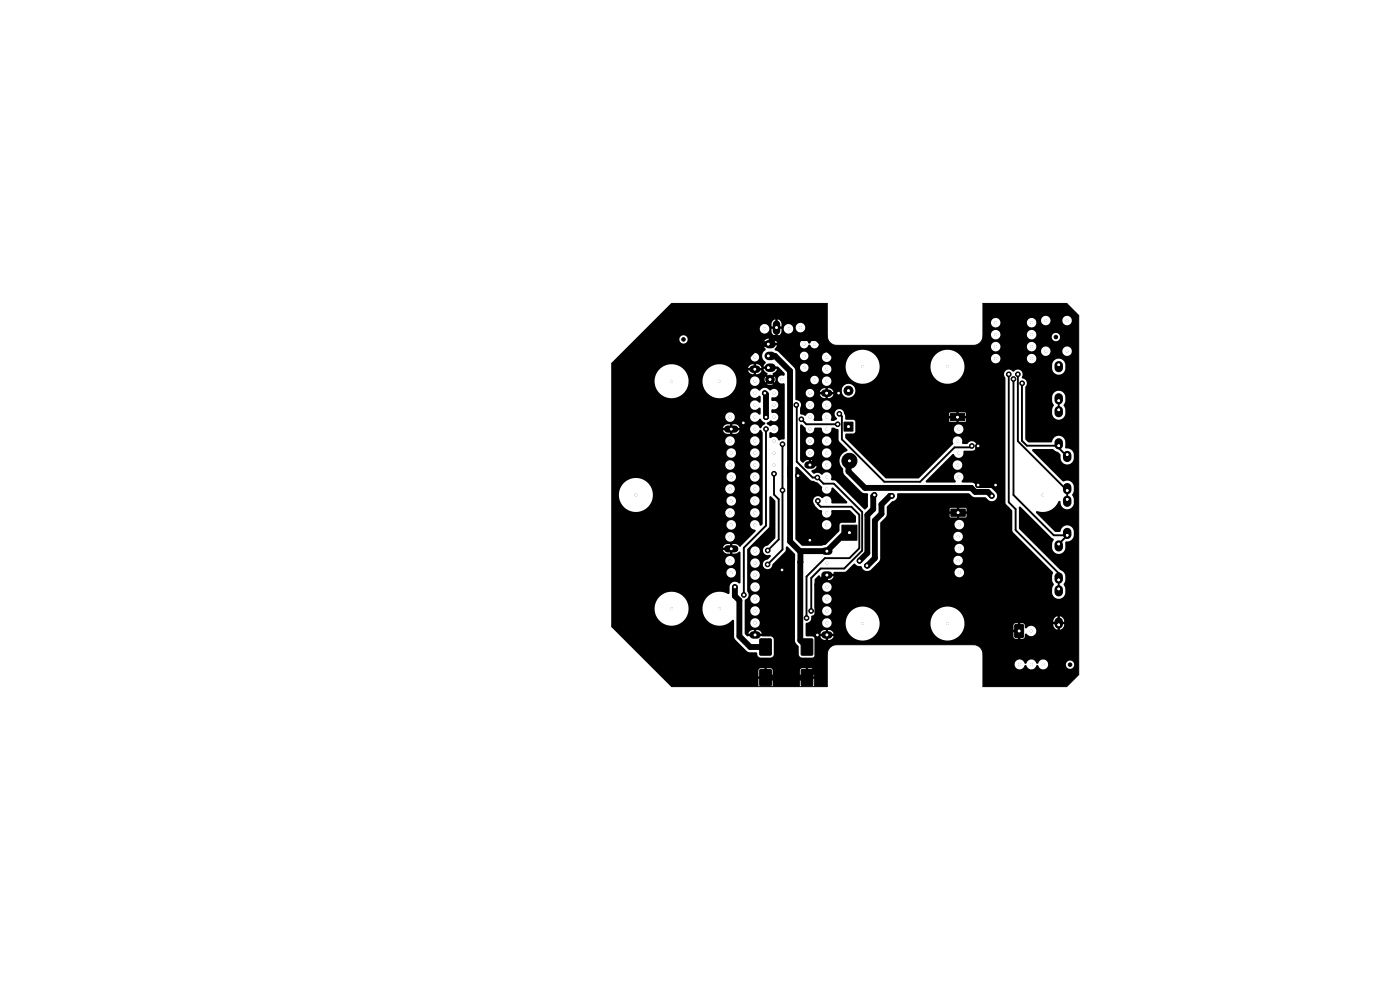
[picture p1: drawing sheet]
<svg xmlns="http://www.w3.org/2000/svg" width="297mm" height="210mm" viewBox="0 0 297 210" stroke-linecap="round" stroke-linejoin="round" font-family="sans-serif">
<path d="M142.5 64.4h33v6.9a2 2 0 0 0 2 2h29a2 2 0 0 0 2-2v-6.9h17.8l2.5 2.5v76.2l-2.5 2.6h-17.8v-6.9a2 2 0 0 0-2-2h-29a2 2 0 0 0-2 2v6.9h-33l-12.7-12.7v-55.9z" fill="none" stroke="#000" stroke-width=".21"/>
<g fill="#000" stroke="#000" stroke-width=".21">
<path d="M179.1 89.6h1.9v1.9h-1.9zM201.6 87.7h3v1.6h-3zM178.6 111.4h3.2v3.2h-3.2zM201.7 108h3.1v1.5h-3.1zM161.2 135.6h2.4v3.3h-2.4zM170 135.6h2.4v3.3h-2.4zM215.3 132.5h1.6l.2 .1 .1 2.4-.2 .2-1.5 .1-.2-.2zM161.2 142.1h2.4v3.3h-2.4zM170 142.1h2.4v3.3h-2.4z"/>
<circle cx="145" cy="72" r=".38"/>
<circle cx="160.1" cy="78.3" r=".18"/>
<circle cx="160.1" cy="75.8" r=".18"/>
<circle cx="162.2" cy="69.7" r=".17"/>
<circle cx="163" cy="73" r=".17"/>
<circle cx="163" cy="75.5" r=".17"/>
<circle cx="163" cy="78" r=".17"/>
<circle cx="164.7" cy="69.5" r=".17"/>
<circle cx="167.3" cy="69.7" r=".17"/>
<circle cx="169.8" cy="69.5" r=".17"/>
<circle cx="170.6" cy="75.5" r=".17"/>
<circle cx="170.6" cy="73" r=".17"/>
<circle cx="170.6" cy="78" r=".17"/>
<circle cx="172.8" cy="73" r=".17"/>
<circle cx="175.4" cy="75.8" r=".18"/>
<circle cx="175.4" cy="78.3" r=".18"/>
<circle cx="183" cy="77.8" r=".17"/>
<circle cx="201" cy="77.8" r=".17"/>
<circle cx="211.2" cy="73.5" r=".17"/>
<circle cx="211.2" cy="71" r=".17"/>
<circle cx="211.2" cy="68.4" r=".17"/>
<circle cx="211.2" cy="76.1" r=".17"/>
<circle cx="214" cy="79.4" r=".5"/>
<circle cx="215.9" cy="79.4" r=".5"/>
<circle cx="218.9" cy="76.1" r=".17"/>
<circle cx="218.9" cy="71" r=".17"/>
<circle cx="218.9" cy="73.5" r=".17"/>
<circle cx="218.9" cy="68.4" r=".17"/>
<circle cx="221.9" cy="68" r=".17"/>
<circle cx="221.9" cy="74.5" r=".17"/>
<circle cx="224" cy="71.5" r=".37"/>
<circle cx="224.6" cy="77.4" r=".17"/>
<circle cx="226.4" cy="68" r=".17"/>
<circle cx="226.4" cy="74.5" r=".17"/>
<circle cx="142.5" cy="80.9" r=".17"/>
<circle cx="152.6" cy="80.9" r=".17"/>
<circle cx="154.9" cy="93.6" r=".18"/>
<circle cx="154.9" cy="98.6" r=".18"/>
<circle cx="154.9" cy="88.5" r=".18"/>
<circle cx="155.1" cy="96.1" r=".18"/>
<circle cx="155.1" cy="91" r=".18"/>
<circle cx="157.7" cy="89.7" r=".5"/>
<circle cx="160.1" cy="96.1" r=".18"/>
<circle cx="160.1" cy="98.6" r=".18"/>
<circle cx="160.1" cy="91" r=".18"/>
<circle cx="160.1" cy="88.5" r=".18"/>
<circle cx="160.1" cy="83.4" r=".18"/>
<circle cx="160.1" cy="85.9" r=".18"/>
<circle cx="160.1" cy="80.9" r=".18"/>
<circle cx="160.1" cy="93.6" r=".18"/>
<circle cx="162.3" cy="83.4" r=".5"/>
<circle cx="162.5" cy="88.5" r=".5"/>
<circle cx="162.5" cy="91" r=".5"/>
<circle cx="163.4" cy="80.5" r=".9"/>
<circle cx="163.4" cy="80.5" r=".17"/>
<circle cx="164.2" cy="93.6" r=".18"/>
<circle cx="164.2" cy="85.9" r=".18"/>
<circle cx="164.2" cy="83.4" r=".18"/>
<circle cx="164.2" cy="96.1" r=".18"/>
<circle cx="164.2" cy="91" r=".18"/>
<circle cx="164.2" cy="88.5" r=".18"/>
<circle cx="164.2" cy="98.6" r=".18"/>
<circle cx="165.9" cy="80.5" r=".18"/>
<circle cx="166" cy="94.2" r=".5"/>
<circle cx="168.9" cy="85.9" r=".5"/>
<circle cx="170" cy="88.9" r=".5"/>
<circle cx="171.8" cy="91" r=".18"/>
<circle cx="171.8" cy="85.9" r=".18"/>
<circle cx="171.8" cy="93.6" r=".18"/>
<circle cx="171.8" cy="88.5" r=".18"/>
<circle cx="171.8" cy="83.4" r=".18"/>
<circle cx="171.8" cy="96.1" r=".18"/>
<circle cx="171.8" cy="98.6" r=".18"/>
<circle cx="172.8" cy="80.6" r=".17"/>
<circle cx="175.4" cy="85.9" r=".18"/>
<circle cx="175.4" cy="93.6" r=".18"/>
<circle cx="175.4" cy="88.5" r=".18"/>
<circle cx="175.4" cy="98.6" r=".18"/>
<circle cx="175.4" cy="83.4" r=".18"/>
<circle cx="175.4" cy="80.9" r=".18"/>
<circle cx="175.4" cy="91" r=".18"/>
<circle cx="175.4" cy="96.1" r=".18"/>
<circle cx="177.7" cy="90" r=".5"/>
<circle cx="177.9" cy="83.4" r=".5"/>
<circle cx="178.1" cy="87.8" r=".5"/>
<circle cx="180" cy="82.9" r=".95"/>
<circle cx="180" cy="82.9" r=".17"/>
<circle cx="180" cy="90.5" r=".17"/>
<circle cx="180.2" cy="97.8" r="1.6"/>
<circle cx="180.2" cy="97.8" r=".17"/>
<circle cx="203.1" cy="93.6" r=".17"/>
<circle cx="203.1" cy="98.7" r=".17"/>
<circle cx="203.1" cy="88.5" r=".17"/>
<circle cx="203.4" cy="91" r=".17"/>
<circle cx="203.4" cy="96.1" r=".17"/>
<circle cx="206.2" cy="94.6" r=".5"/>
<circle cx="207.5" cy="94.6" r=".5"/>
<circle cx="215" cy="80.4" r=".5"/>
<circle cx="216.8" cy="81.3" r=".5"/>
<circle cx="224.6" cy="94.5" r=".17"/>
<circle cx="224.6" cy="86.9" r=".17"/>
<circle cx="224.6" cy="85" r=".17"/>
<circle cx="226.4" cy="96.4" r=".17"/>
<circle cx="134.9" cy="105" r=".17"/>
<circle cx="154.9" cy="119" r=".18"/>
<circle cx="154.9" cy="113.9" r=".18"/>
<circle cx="154.9" cy="108.8" r=".18"/>
<circle cx="154.9" cy="103.7" r=".18"/>
<circle cx="155.1" cy="116.4" r=".18"/>
<circle cx="155.1" cy="106.3" r=".18"/>
<circle cx="155.1" cy="101.2" r=".18"/>
<circle cx="155.1" cy="111.3" r=".18"/>
<circle cx="160.1" cy="108.8" r=".18"/>
<circle cx="160.1" cy="101.2" r=".18"/>
<circle cx="160.1" cy="103.7" r=".18"/>
<circle cx="160.1" cy="111.3" r=".18"/>
<circle cx="160.1" cy="106.3" r=".18"/>
<circle cx="160.2" cy="119.5" r=".17"/>
<circle cx="160.2" cy="116.9" r=".17"/>
<circle cx="162.8" cy="119.7" r=".5"/>
<circle cx="162.9" cy="116.8" r=".5"/>
<circle cx="164.2" cy="100.5" r=".5"/>
<circle cx="166" cy="104" r=".5"/>
<circle cx="169.3" cy="100.9" r=".5"/>
<circle cx="171.8" cy="114.6" r=".5"/>
<circle cx="173.4" cy="101.3" r=".5"/>
<circle cx="173.5" cy="106.3" r=".5"/>
<circle cx="175.4" cy="103.7" r=".18"/>
<circle cx="175.4" cy="106.3" r=".18"/>
<circle cx="175.4" cy="108.8" r=".18"/>
<circle cx="175.4" cy="101.2" r=".18"/>
<circle cx="175.4" cy="111.3" r=".18"/>
<circle cx="175.4" cy="119.5" r=".17"/>
<circle cx="175.4" cy="116.9" r=".17"/>
<circle cx="180.2" cy="113" r=".17"/>
<circle cx="182.3" cy="119" r=".5"/>
<circle cx="183.9" cy="120" r=".5"/>
<circle cx="185.5" cy="105" r=".5"/>
<circle cx="189.2" cy="105.2" r=".5"/>
<circle cx="203.3" cy="118.9" r=".17"/>
<circle cx="203.3" cy="108.8" r=".17"/>
<circle cx="203.3" cy="113.8" r=".17"/>
<circle cx="203.4" cy="101.2" r=".17"/>
<circle cx="203.5" cy="111.3" r=".17"/>
<circle cx="203.5" cy="116.4" r=".17"/>
<circle cx="207.5" cy="102.9" r=".5"/>
<circle cx="210.4" cy="105.2" r=".5"/>
<circle cx="211.2" cy="102.9" r=".5"/>
<circle cx="221.2" cy="105" r=".17"/>
<circle cx="224.6" cy="115.4" r=".17"/>
<circle cx="226.4" cy="113.5" r=".17"/>
<circle cx="226.4" cy="105.9" r=".17"/>
<circle cx="226.4" cy="104.1" r=".17"/>
<circle cx="142.5" cy="129.1" r=".17"/>
<circle cx="152.6" cy="129.1" r=".17"/>
<circle cx="155.1" cy="121.5" r=".18"/>
<circle cx="155.9" cy="124.5" r=".5"/>
<circle cx="157.8" cy="126.2" r=".5"/>
<circle cx="160.2" cy="132.2" r=".17"/>
<circle cx="160.2" cy="134.7" r=".17"/>
<circle cx="160.2" cy="127.1" r=".17"/>
<circle cx="160.2" cy="129.6" r=".17"/>
<circle cx="160.2" cy="122" r=".17"/>
<circle cx="160.2" cy="124.5" r=".17"/>
<circle cx="165.9" cy="120.9" r=".4"/>
<circle cx="171.1" cy="131.1" r=".5"/>
<circle cx="172.1" cy="129.6" r=".5"/>
<circle cx="173.4" cy="134.7" r=".5"/>
<circle cx="175.4" cy="127.1" r=".17"/>
<circle cx="175.4" cy="132.2" r=".17"/>
<circle cx="175.4" cy="134.7" r=".17"/>
<circle cx="175.4" cy="129.6" r=".17"/>
<circle cx="175.4" cy="122" r=".17"/>
<circle cx="175.4" cy="124.5" r=".17"/>
<circle cx="183" cy="132.3" r=".17"/>
<circle cx="201" cy="132.3" r=".17"/>
<circle cx="203.5" cy="121.5" r=".17"/>
<circle cx="216.2" cy="133.9" r=".17"/>
<circle cx="218.7" cy="133.9" r=".17"/>
<circle cx="224.6" cy="123" r=".17"/>
<circle cx="224.6" cy="124.9" r=".18"/>
<circle cx="224.6" cy="132.5" r=".18"/>
<circle cx="216.3" cy="140.9" r=".17"/>
<circle cx="218.8" cy="140.9" r=".17"/>
<circle cx="221.3" cy="140.9" r=".17"/>
<circle cx="227" cy="141" r=".37"/>
</g>
<path d="M159.7 78.3h.8M164.7 68.8v1.4M171.4 98.6h.8M175 83.4h.8M175 116.9h.8M159.8 134.7h.8M175 122h.8M175 134.7h.8" fill="none" stroke="#000" stroke-width="1.6"/>
<g fill="none" stroke="#000" stroke-width="1.8">
<path d="M163.1 73h.6M163.1 75.5h.6M163.1 78h.6M224.6 77.5v.6M224.6 84.3v.6M224.6 87v.6M224.6 93.9v.6M226.4 96.5v.6M224.6 115.5v.6M226.4 103.4v.6M226.4 106v.6M226.4 112.9v.6"/>
<path d="M224.6 122.3v.6M224.6 125v.6M224.6 131.9v.6"/>
</g>
<path d="M154.4 91h1.5M154.4 116.4h1.5" fill="none" stroke="#000" stroke-width="1.5"/>
<g fill="none" stroke="#000" stroke-width="1.3">
<path d="M163 73l1.3-1.3h9l4.6 4.6v7.1M163 75.5h1.4l3.2 3.2v36.2l2.1 2M163.6 73h-2.5l-3.4 3.4v13.3M162.3 83.4l.2 .3v4.8M173.3 97.5l-1.1 1.1h-.4M180.2 97.8l-.2 .2v2l3.5 3.5h22.6M207.5 94.6v8.3h3.7M169.3 100.9l2.5 2.5v11.2M169.8 117v18.8l1.4 1.5M180 113.2l.2-.2h-.9l-3.9 3.9h-5.6M185.5 105l-.2 .3v2.7l-1.3 1.3v8l-1.7 1.7M189.2 105.2h-.4l-1.8 1.8v2l-1.4 1.4v8l-1.7 1.6"/>
<path d="M206.1 103.5l.8 .9h2.7l.8 .8M206.1 103.5h.1M155.9 124.5v1.9l1 1v7.6l2.3 2.3h3.2M175.4 122l-2 2v17.6l-2.2 2.2h-8.8"/>
</g>
<g fill="none" stroke="#000" stroke-width=".4">
<path d="M214 79.4v27.1l1.5 1.5v4.5l9.1 9.1v.5M215.9 79.4v14.2l10.5 10.5v1.8M162.5 91v20.5l-4.7 4.7v10M166.1 94.1l-.1 22.5-3.2 3.1M168.9 85.9l.1 12 3.4 3.4h1l1.3 1.3h2.2l6 6v8.2l-3.8 3.8h-5l-2 2v7M170 88.9l1.1 1.1h6.6M178.1 87.8l.5 .5v4.9l9 9h7.6l7.3-7.3h3.4l.3-.3M215 80.4v24.6l8.6 8.6h2.8l-1.8 1.8M216.8 81.3v12.2l1.1 1.1h6.7M224.6 85v1.9M224.6 95l1.4 1.4h.4M164.2 100.5v4.4l1 1v8.5l-2.3 2.4"/>
<path d="M173.5 106.3v.6l.6 .6h6.5l1.7 1.7v7.1l-2.1 2.1h-5.2l-3.9 3.9v8.8M224.6 123v1.9"/>
</g>
<path d="M142.4 64.4h33l.1 5h-4.7v-.2a1.01 1.01 0 0 0-1.6-.5h-3.4l-.2-.6-.6-.4v1.4h-.5v-1.4l-.6 .4-.2 .6v.5h.6l-.1 .5h-1v-.2a1.01 1.01 0 0 0-1.7-.5 1.01 1.01 0 0 0 .3 1.7 1.01 1.01 0 0 0 1.4-1l1.1 .1h-.6a1.17 1.17 0 0 0 .8 1.4v-1.3h.5v1.3a1.18 1.18 0 0 0 .8-1.4h-.6v-.6h.6v-.5h3.4l-.3 .3-.1 .7h-.5l-.1-.2a1.01 1.01 0 0 0-1.6-.5 1.01 1.01 0 0 0 .3 1.7 1.01 1.01 0 0 0 1.4-1h.5v.1a1.01 1.01 0 0 0 1.2 .7 1.01 1.01 0 0 0 .8-1.1h4.7v2.3l.3 .7 .6 .5h-2.7v-.2a.97 .97 0 0 0-1-.6 .97 .97 0 0 0-.9 .8h-.2a.98 .98 0 0 0-.9-.8 .98 .98 0 0 0-1 .6h-4.9a1.15 1.15 0 0 0-1.2-.9v.9h6.1v.2a.96 .96 0 0 0 .9 1 .96 .96 0 0 0 1-.8h.2a.96 .96 0 0 0 1 .8 .96 .96 0 0 0 .9-1h2.7l1 .4 29.5-.1 1-.5 .6-1v-7.1l.3-.2h17.4l2.6 2.5v1h-1.4a1.01 1.01 0 0 0-1-.9 1.01 1.01 0 0 0-1 .9h-2.5l-.1-.2a1 1 0 0 0-1.3-.7 1 1 0 0 0-.6 1.4h-1l-.1-.2a1.01 1.01 0 0 0-1-.8 1.01 1.01 0 0 0-.9 1h-5.7v-.2a1.01 1.01 0 0 0-1.7-.5 1.01 1.01 0 0 0 .4 1.7 1.01 1.01 0 0 0 1.3-1h5.7v.1a1.01 1.01 0 0 0 1.1 1 1.01 1.01 0 0 0 .9-1.1h1l.1 .1a1.01 1.01 0 0 0 1.1 .5 1.01 1.01 0 0 0 .8-1.1h2.5v.2a1.01 1.01 0 0 0 1.1 .9 1.01 1.01 0 0 0 .9-1.1h1.4v3.5h-3.9l-.1-.2a.88 .88 0 0 0-1.4-.3h-3.5l-.1-.2a1.01 1.01 0 0 0-1-.7 1.01 1.01 0 0 0-.9 .9h-5.7v-.2a1.01 1.01 0 0 0-1.7-.4 1.01 1.01 0 0 0 .4 1.6 1.01 1.01 0 0 0 1.3-1h5.7v.2a1.01 1.01 0 0 0 1.1 .9 1.01 1.01 0 0 0 .9-1.1h3.4a.88 .88 0 0 0 .4 1.4 .88 .88 0 0 0 1.2-.9h3.9v2h-8.9l-.1-.2a1.01 1.01 0 0 0-1-.7 1.01 1.01 0 0 0-.9 .9h-5.7v-.2a1.01 1.01 0 0 0-1.7-.4 1.01 1.01 0 0 0 .4 1.7 1.01 1.01 0 0 0 1.3-1.1h5.7v.2a1.01 1.01 0 0 0 1.1 .9 1.01 1.01 0 0 0 .9-1.1h8.9v1h-1.4l-.1-.2a1.01 1.01 0 0 0-1-.7 1.01 1.01 0 0 0-.9 .9h-2.5l-.1-.2a1.01 1.01 0 0 0-1.6-.4 1.01 1.01 0 0 0 .3 1.6 1.01 1.01 0 0 0 1.4-1h2.5v.2a1.01 1.01 0 0 0 1.1 .9 1.01 1.01 0 0 0 .9-1.1h1.4v1.6h-8.9l-.1-.2a1.01 1.01 0 0 0-1-.7 1.01 1.01 0 0 0-.9 .9h-5.7v-.2a1.01 1.01 0 0 0-1.7-.5 1.01 1.01 0 0 0 .4 1.7 1.01 1.01 0 0 0 1.3-1h5.7v.2a1.01 1.01 0 0 0 1.1 .9 1.01 1.01 0 0 0 .9-1.1h8.9v1.4h-2.8v-.2a1.41 1.41 0 0 0-1.6-1.1 1.41 1.41 0 0 0-1.2 1.5h-18.6v-.3a3.6 3.6 0 0 0-3.8-3.1 3.6 3.6 0 0 0-3.4 3.4h-10.8v-.3a3.6 3.6 0 0 0-2.7-3 3.6 3.6 0 0 0-3.8 1.4h-3.7l-.1-.2a1 1 0 0 0-.9-.7 1 1 0 0 0-1 .6h-2.9v-.2a.9 .9 0 0 0-1.5-.4 .9 .9 0 0 0 .3 1.5 .9 .9 0 0 0 1.2-.9l2.9 .1a1.01 1.01 0 0 0 .9 1.3 1.01 1.01 0 0 0 1.1-1.1h3.7l-.6 1.2-.1 1.3h-3l-.1-.2a1 1 0 0 0-.9-.7 1 1 0 0 0-.9 .6h-3v-.2a.9 .9 0 0 0-1.5-.4 .9 .9 0 0 0 .3 1.5 .9 .9 0 0 0 1.2-.9l2.9 .1a1 1 0 0 0 .8 1.3 1 1 0 0 0 1.2-1.1h3l.5 1.5 1.1 1.1h-4.6a1 1 0 0 0-.9-.9 1 1 0 0 0-1.1 .6h-.7v-.1a.9 .9 0 0 0-1.5-.4 .9 .9 0 0 0 .3 1.5 .9 .9 0 0 0 1.2-1l.7 .1a1.01 1.01 0 0 0 .9 1.3 1.01 1.01 0 0 0 1.1-1.1h4.6l.1 .1a3.6 3.6 0 0 0 5.5-3.3h10.8v.4a3.6 3.6 0 0 0 3.8 3.4 3.6 3.6 0 0 0 3.4-3.8h18.6v.6a1.4 1.4 0 0 0 1.4 1.3 1.4 1.4 0 0 0 1.4-1.3v-.8h2.8v6.8h-2.8a1.4 1.4 0 0 0-1.4-1.3 1.4 1.4 0 0 0-1.4 1.3v1l.4 .7-.4 .8v1.3a1.4 1.4 0 0 0 1.5 1 1.4 1.4 0 0 0 1.3-1.3v-1l-.4-.7 .4-.8v-1h2.8v12.2h-1v-.2a1.6 1.6 0 0 0-1.8-1.1v-1.4a1.43 1.43 0 0 0-1.4-1.3 1.43 1.43 0 0 0-1.5 1.4h-4.9l-.7-.6v-11.1a1.09 1.09 0 0 0 .3-1.2 1.09 1.09 0 0 0-1-.7v-.2a1.01 1.01 0 0 0-.2-1.4 1.01 1.01 0 0 0-1.5 .2h-.3a1.01 1.01 0 0 0-1.4-.2 1.01 1.01 0 0 0-.2 1.4l.1 2.8h-31.8l-.1-.3a1.45 1.45 0 0 0-1.7-1 1.45 1.45 0 0 0-1.1 1.6h-1.8l-.4-.5-.5-.3h-.3v.7h-.5v-.7a1.06 1.06 0 0 0-1.2 .8h1v.2h-2.2a.9 .9 0 0 0-1.4-.7 .9 .9 0 0 0 0 1.6 .9 .9 0 0 0 1.4-.7v-.2h2.2v.4h-1l.1 .2 .5 .4 .6 .2v-.7h.5v.7a1.06 1.06 0 0 0 1.2-.8h-1v-.6h2.8a1.45 1.45 0 0 0 1.6 1.2 1.45 1.45 0 0 0 1.3-1.5h31.8v3h-36.9l-.1-.2a1.01 1.01 0 0 0-1-.7 1.01 1.01 0 0 0-.9 1h-1.7v-.2a.9 .9 0 0 0-1.5-.4 .9 .9 0 0 0 .3 1.5 .9 .9 0 0 0 1.2-.9h1.7v.1a1.01 1.01 0 0 0 1.1 .9 1.01 1.01 0 0 0 .9-1.1h36.9v1.9h-8.4l-.2-.2h-1.3v.6h-.5v-.6l-1.5 .1-.1 .6h1.4v.6h-1.4l.1 .6 .2 .1h1.3v-.6h.5v.6h1.3l.2-.1v-.6h-1.3v-.6h1.3v-.5h8.4v3.2h-8.9a1.01 1.01 0 0 0-1.6-.7 1.01 1.01 0 0 0 0 1.7 1.01 1.01 0 0 0 1.6-.8v-.2h8.9v7.7h-9.2a1.01 1.01 0 0 0-1.5-.8 1.01 1.01 0 0 0 0 1.7 1.01 1.01 0 0 0 1.5-.7v-.2h9.2v6.5h-1.8l-.2-.6-1-1-.5-.2-2.3-.1-1.2-.8h-2.2a.4 .4 0 0 1 .2-.7 1.04 1.04 0 0 0-.5-1.4 1.04 1.04 0 0 0-1.4 .4 1.04 1.04 0 0 0 .4 1.4l-.3 .3h-5.9l-.2-.3 5.6-5.7h.4a1.05 1.05 0 0 0 1.3 .7 1.05 1.05 0 0 0 .7-1.3l.2-.2h1.3a1.03 1.03 0 0 0 1.2-.7 1.03 1.03 0 0 0-.6-1.3 1.03 1.03 0 0 0-1.3 .6h-.9l-.2-.3a1.03 1.03 0 0 0-1.1-1.3 1.03 1.03 0 0 0-.8 1.6l-7.3 7.3h-7l-8.6-8.6v-.7l.2-.2 1.6-.1 .3-.2 .1-2.2-.4-.4-1.7-.1-.3-1.1a1.05 1.05 0 0 0-1.5-1 1.05 1.05 0 0 0 0 1.8l-.1 .3-.5 .3h-.6a.46 .46 0 0 1 0-.7 1.04 1.04 0 0 0-1.4-1 1.04 1.04 0 0 0-.5 1.5l-.2 .2h-1.5l-.2-.2a.96 .96 0 0 0-.3-1.4 .96 .96 0 0 0-1.4 .5l-1.1-.3-.1-1.3a1.11 1.11 0 0 0 .1-1.2 1.11 1.11 0 0 0-1-.6l-.2-6.5-3.5-3.7-.7-.4-.1-.2 .5-.7-1.5-.1a.4 .4 0 0 0-.2-.6v-.8l-17.2 .1-.1-.2a.88 .88 0 0 0-1.4-.3 .88 .88 0 0 0 .3 1.4 .88 .88 0 0 0 1.2-.9h16.8l-.5 .3-.2 .5h.7v.6h-.7l.1 .3a.51 .51 0 0 1 .3 .5 .51 .51 0 0 1-.4 .5l-.3 .6v.5h-.7v-.2a.9 .9 0 0 0-1.5-.4 .9 .9 0 0 0 .3 1.5 .9 .9 0 0 0 1.2-.9h.7l.2 .5 .5 .5a.45 .45 0 0 1-.3 .7l-.1 .3h.7l-.1 .4-1.1-.1a1.07 1.07 0 0 0-1.1-.7v.6h-.5v-.6l-.8 .2-.4 .6h1v.5h-1a1.06 1.06 0 0 0 1.2 .8v-.6h.5v.6h.2a1.03 1.03 0 0 0 1-.8h-1v-.5h2l.1 .2h-.7v.2l.8 .7-.1 .3 .7 .6 .6-.6a.33 .33 0 0 1-.1-.4 .33 .33 0 0 1 .4-.1l.5-.7h-1.5v-.6l1.8 .1 1.4 1.4v.4l-.3 .1a.86 .86 0 0 0-1.2 .7h-.5l-.2-.5-.5 .6-.1-.1a.36 .36 0 0 0-.4-.2 .36 .36 0 0 0-.3 .3l-.6-.6-.2 .9h-1.1a1 1 0 0 0-.9-.9 1 1 0 0 0-1.1 .8h-2.9v-.4a3.6 3.6 0 0 0-3.7-3 3.6 3.6 0 0 0-3.5 3.4h-2.9l-.1-.4a3.6 3.6 0 0 0-5.7-2.3 3.6 3.6 0 0 0 .6 6.1 3.6 3.6 0 0 0 5.2-3.4h2.9v.3a3.6 3.6 0 0 0 3.8 3.5 3.6 3.6 0 0 0 3.4-3.8l2.9 .1a1.01 1.01 0 0 0 1 1.1 1.01 1.01 0 0 0 1-1.1h1.1l.2 .3 .6-.6a.35 .35 0 0 0 .4 .4 .35 .35 0 0 0 .3-.4l.6 .6 .2-.7h.5a.93 .93 0 0 0 1.3 .9l.2 .2h-2.5l-.6-.6-.7 .6a1.15 1.15 0 0 0 1.3 0h2.5v11.5l-.2 .2h-.4a.53 .53 0 0 1-.9-.1 1.01 1.01 0 0 0-1.5-.2l-.3-.1v-1a.46 .46 0 0 1 .7 .1 .93 .93 0 0 0 1.1-1.2 .93 .93 0 0 0-1.6-.3l-.6-.3a.33 .33 0 0 1-.1-.5 .33 .33 0 0 1 .4-.1 .51 .51 0 0 1 .8-.2 .91 .91 0 0 0 1.2-.8 .91 .91 0 0 0-1.2-.9l-.3-.2 .2-.6a1 1 0 0 0 1.3-1.1l-.1-.2a.92 .92 0 0 0-1.1-.4l-.3-.3 .2-.5a1 1 0 0 0 1.3-1.2 .99 .99 0 0 0-1.7-.3 1.35 1.35 0 0 0-2.2 .1 1.27 1.27 0 0 0-2 0 1.01 1.01 0 0 0 .4 1.3 1.01 1.01 0 0 0 1.3-.2l.3-.1 .2 .3v1l-.3 .2a1.03 1.03 0 0 0-1.6-.3 1.03 1.03 0 0 0 0 1.6 1.03 1.03 0 0 0 1.5-.2l.4 .1v1.1a.25 .25 0 0 1-.2 .3 .25 .25 0 0 1-.3-.2 1.01 1.01 0 0 0-1.1-.3 1.01 1.01 0 0 0-.7 .9h-3.2l-.1-.2a1.01 1.01 0 0 0-1.6-.5 1.01 1.01 0 0 0 .3 1.7 1.01 1.01 0 0 0 1.4-1h3.2a1.04 1.04 0 0 0 .8 1 1.04 1.04 0 0 0 1.2-.6l.3 .1 .5 .6a.34 .34 0 0 1 .4 .1 .34 .34 0 0 1-.1 .5l-.5 .3-.2 .4h-.4a1.02 1.02 0 0 0-.9-.8 1.02 1.02 0 0 0-1 .8h-2.3l-.4-.6-.5-.2h-.6v.6h-.5v-.6h-.6l-.6 .2-.3 .6h1.3v.5h-1.3l.2 .4 .5 .3h.8v-.5h.5v.5h.6l.5-.2 .4-.5h-1.3v-.5h3.6a1.05 1.05 0 0 0 .8 1.2 1.05 1.05 0 0 0 1.2-.8h.3l.3 .5v1.8h-.7a1.01 1.01 0 0 0-1-.9 1.01 1.01 0 0 0-1 .9h-3.2l-.1-.2a1.01 1.01 0 0 0-1.6-.5 1.01 1.01 0 0 0 .3 1.7 1.01 1.01 0 0 0 1.4-1h3.2a1.01 1.01 0 0 0 1 1.1 1.01 1.01 0 0 0 1-1.1h.7v2.5h-.7v-.2a1.01 1.01 0 0 0-1.1-.7 1.01 1.01 0 0 0-.9 .9h-3v-.2a1.01 1.01 0 0 0-1.7-.4 1.01 1.01 0 0 0 .4 1.6 1.01 1.01 0 0 0 1.3-1h3a1.01 1.01 0 0 0 1 1.1 1.01 1.01 0 0 0 1-1.1h.7v2.5h-.7v-.2a1.01 1.01 0 0 0-1.1-.7 1.01 1.01 0 0 0-.9 .9h-3.2l-.1-.2a1.01 1.01 0 0 0-1.6-.4 1.01 1.01 0 0 0 .3 1.7 1.01 1.01 0 0 0 1.4-1.1h3.2a1.01 1.01 0 0 0 1 1.1 1.01 1.01 0 0 0 1-1.1h.7v2.6h-.7v-.2a1.01 1.01 0 0 0-1.1-.7 1.01 1.01 0 0 0-.9 .9h-3v-.2a1.01 1.01 0 0 0-1.7-.5 1.01 1.01 0 0 0 .4 1.7 1.01 1.01 0 0 0 1.3-1h3a1.01 1.01 0 0 0 1 1.1 1.01 1.01 0 0 0 1-1.1h.7v2.5h-.7v-.2a1.01 1.01 0 0 0-1.1-.7 1.01 1.01 0 0 0-.9 .9h-3.2l-.1-.2a1.01 1.01 0 0 0-1.6-.4 1.01 1.01 0 0 0 .3 1.7 1.01 1.01 0 0 0 1.4-1.1h3.2a1.01 1.01 0 0 0 1 1.1 1.01 1.01 0 0 0 1-1.1h.7v1.2h-23.3v-.3a3.6 3.6 0 0 0-5.7-2.4 3.6 3.6 0 0 0 .6 6.2 3.6 3.6 0 0 0 5.1-3.5h23.3v1.4h-.7v-.2a1.01 1.01 0 0 0-1.1-.7 1.01 1.01 0 0 0-.9 .9h-3v-.2a1.01 1.01 0 0 0-1.7-.5 1.01 1.01 0 0 0 .4 1.7 1.01 1.01 0 0 0 1.3-1h3a1.01 1.01 0 0 0 1 1.1 1.01 1.01 0 0 0 1-1.1h.7v2.5h-.7v-.2a1.01 1.01 0 0 0-1.1-.7 1.01 1.01 0 0 0-.9 .9h-3.2l-.1-.2a1.01 1.01 0 0 0-1.6-.4 1.01 1.01 0 0 0 .3 1.6 1.01 1.01 0 0 0 1.4-1h3.2a1.01 1.01 0 0 0 1 1.1 1.01 1.01 0 0 0 1-1.1h.7v2.4l-.3 .4a.49 .49 0 0 1-.5-.6 1.01 1.01 0 0 0-1.1-.5 1.01 1.01 0 0 0-.8 .8h-3v-.2a1.01 1.01 0 0 0-1.7-.4 1.01 1.01 0 0 0 .4 1.7 1.01 1.01 0 0 0 1.3-1.1h3a1.35 1.35 0 0 0 1.2 1.3l-.1 .3-1 1h-3.3l-.1-.2a1.01 1.01 0 0 0-1.6-.5 1.01 1.01 0 0 0 .3 1.7 1.01 1.01 0 0 0 1.4-1h3.3l-1.9 2a.3 .3 0 0 1-.3 .2 .3 .3 0 0 1-.3-.2l-.5-.4h-.8v.6h-.5v-.6h-.6l-.6 .2-.3 .5 1.3 .1v.5h-1.3l.2 .4 .5 .3h.8v-.5h.5v.5h.8l.6-.4 .2 .1 .1 1.8h-1.2l-.1-.2a1.01 1.01 0 0 0-1.6-.5 1.01 1.01 0 0 0 .3 1.7 1.01 1.01 0 0 0 1.4-1h1.2v2.5h-1v-.2a1.01 1.01 0 0 0-1.7-.4 1.01 1.01 0 0 0 .4 1.6 1.01 1.01 0 0 0 1.3-1h1v2.1a.31 .31 0 0 1-.3 .3 .31 .31 0 0 1-.3-.2 1.13 1.13 0 0 0-1.7 .8v1.4l-.3 .2a3.6 3.6 0 0 0-5.5 3h-2.9l-.1-.4a3.6 3.6 0 0 0-5.7-2.4 3.6 3.6 0 0 0 .6 6.2 3.6 3.6 0 0 0 5.2-3.4h2.9v.3a3.7 3.7 0 0 0 2.5 3.2 3.7 3.7 0 0 0 4-1l.2 .2v3.3l.2 .5 2.7 2.7 .5 .2h1.3l.3 .2a.76 .76 0 0 0 .7 .9h2.2l.4-.3 .2-.4-.1-3.2-.2-.4-.3-.2-3-.1v-.5h1l-.1-.2-.4-.4-.7-.2v.7h-.5v-.7a1.06 1.06 0 0 0-1.1 .8h1v.5l-1.3 .1-.5-.5v-7.2a1.16 1.16 0 0 0 .5-1.9v-8.9l4.6-4.7 .1-6.3 .3-.2 1 1v7.7l-1.6 1.7-.3 .1a1 1 0 0 0-.7 1h-.7l-.1-.2a1.01 1.01 0 0 0-1.6-.4 1.01 1.01 0 0 0 .3 1.7 1.01 1.01 0 0 0 1.4-1.1l.7 .1a1.11 1.11 0 0 0 1.5 .8l.1 .4-.7 .6-.6 .3-.3 .4h-.7l-.1-.2a1.01 1.01 0 0 0-1.6-.5 1.01 1.01 0 0 0 .3 1.7 1.01 1.01 0 0 0 1.4-1h.7a1.03 1.03 0 0 0 .9 1.3 1.03 1.03 0 0 0 1.1-1l2.6-2.7 .2-1 .3-.1 1.7 1.6-.1 4.4h-7.4l-.1-.2a1.01 1.01 0 0 0-1.6-.4 1.01 1.01 0 0 0 .3 1.6 1.01 1.01 0 0 0 1.4-1h7.4v2.5h-7.4l-.1-.2a1.01 1.01 0 0 0-1.6-.4 1.01 1.01 0 0 0 .3 1.7 1.01 1.01 0 0 0 1.4-1.1h7.4v2.6h-7.4l-.1-.2a1.01 1.01 0 0 0-1.6-.5 1.01 1.01 0 0 0 .3 1.7 1.01 1.01 0 0 0 1.4-1h7.4v2.5h-7.4l-.1-.2a1.01 1.01 0 0 0-1.6-.4 1.01 1.01 0 0 0 .3 1.7 1.01 1.01 0 0 0 1.4-1.1h7.4v2.6h-7.4l-.1-.2a1.01 1.01 0 0 0-1.6-.5 1.01 1.01 0 0 0 .3 1.7 1.01 1.01 0 0 0 1.4-1h7.4v3.8l.2 .5 .6 .7 .1 2 .5 .4h2.3a.74 .74 0 0 0 .7-.7l-.1-3.4-.5-.4h-1.3l-.2-.2v-2.5l.2-.2a1.1 1.1 0 0 0 1-1.4l.2-.1a1.06 1.06 0 0 0 .5-1.8v-5.8l.8-.9 .4 .1a1.06 1.06 0 0 0 1.2 .8v-.6h.5v.6l.6-.1 .5-.4v-.3h-.9v-.5h.9v-.2l.3-.2h2.2l1.8-1.7a.49 .49 0 0 1 .7 .3l.9 .2a1.28 1.28 0 0 0 2 .7l1.8-1.7 .2-.4v-7.8l1.3-1.3 .1-.5v-1.6l1.2-1.1a1.34 1.34 0 0 0 1.1-1.7l15.1-.1 1 .8 2.6 .1 .7 .7a1.13 1.13 0 0 0 1.7-1.1h1.8v1.7l1.1 1.2h-9.4l-.2-.3h-1.3v.6h-.5v-.6h-1.3l-.2 .2v.6h1.3v.5h-1.3v.6l.2 .2h1.3v-.6h.5v.6h1.4l.1-.2v-.6h-1.3v-.5h1.3v-.5h9.4l.4 .4v2.8h-10.3v-.2a1.01 1.01 0 0 0-1.7-.4 1.01 1.01 0 0 0 .3 1.6 1.01 1.01 0 0 0 1.4-1h10.3v1.5l.9 1h-11.4a1.01 1.01 0 0 0-1.6-.7 1.01 1.01 0 0 0 0 1.7 1.01 1.01 0 0 0 1.6-.8v-.2h11.4l2.6 2.6h-13.8a1.01 1.01 0 0 0-1.5-.8 1.01 1.01 0 0 0 0 1.7 1.01 1.01 0 0 0 1.5-.7v-.2h13.8l2.5 2.5h-16.5a1.01 1.01 0 0 0-1.6-.8 1.01 1.01 0 0 0 0 1.8 1.01 1.01 0 0 0 1.6-.8v-.2h16.5l2.6 2.6h-18.9a1.01 1.01 0 0 0-1.5-.8 1.01 1.01 0 0 0 0 1.7 1.01 1.01 0 0 0 1.5-.8v-.1h18.9l-.2 1.6 .2 .6a.49 .49 0 0 1-.1 .8h-46.9v-.2a1.01 1.01 0 0 0-1.7-.4 1.01 1.01 0 0 0 .4 1.7 1.01 1.01 0 0 0 1.3-1.1h46.9l-.1 1.6a1.39 1.39 0 0 0 1 1h-47.8v-.2a1.01 1.01 0 0 0-1.7-.5 1.01 1.01 0 0 0 .4 1.7 1.01 1.01 0 0 0 1.3-1h47.9a1.4 1.4 0 0 0 1.7-1.3v-1a.85 .85 0 0 1-.1-1.2l.1-1.5a1.52 1.52 0 0 0-1.1-1.1l-8.7-8.7v-4.7h.3l6.6 6.6 .4 .2-.3 .9v1a1.4 1.4 0 0 0 1.4 1.3 1.4 1.4 0 0 0 1.4-1.3v-1.1l.2-.2a1.45 1.45 0 0 0 1.6-1.3v-1.1a1.44 1.44 0 0 0-1.5-1 1.44 1.44 0 0 0-1.4 1.3h-1.1l-4-4v-.2l.2-.2a3.8 3.8 0 0 0 4.7-2.1l.3 .1a1.42 1.42 0 0 0 1.2 1.6 1.42 1.42 0 0 0 1.6-1.3v-.8l-.2-.6a.51 .51 0 0 1 .1-.8l.1-1.5a1.54 1.54 0 0 0-2.3-.9l-6.5-6.4v-.3l.2-.1h4.2l1.1 .6 .4 .4 .1 1.2a1.4 1.4 0 0 0 1.5 1 1.4 1.4 0 0 0 1.3-1.3v-.8h1v35.4h-3a1.15 1.15 0 0 0-.9-1.1v1.2h-.6v-1.2a1.15 1.15 0 0 0-.9 1.2l5.4-.1v.3h-24.2v-.4a3.6 3.6 0 0 0-3.8-3 3.6 3.6 0 0 0-3.4 3.4h-10.8v-.4a3.6 3.6 0 0 0-5.9-2.2h-4.3v-.2a1.01 1.01 0 0 0-1.7-.4 1.01 1.01 0 0 0 .4 1.7 1.01 1.01 0 0 0 1.3-1.1h4.3l-1 1.2-.3 1.4h-3a1.01 1.01 0 0 0-1.5-.8 1.01 1.01 0 0 0 0 1.7 1.01 1.01 0 0 0 1.5-.8v-.1h3a3.6 3.6 0 0 0 .7 2.3h-3.3l-.3-.5-.6-.3h-.2v.7h-.5v-.7a1.06 1.06 0 0 0-1.2 .8h1v.5h-1l.4 .6 .8 .2v-.6h.5v.6a1.06 1.06 0 0 0 1.1-.8h-.9v-.5h4.2a3.6 3.6 0 0 0 4.1 1.3 3.6 3.6 0 0 0 2.4-3.6h10.8v.4a3.6 3.6 0 0 0 3.8 3.4 3.6 3.6 0 0 0 3.4-3.8h24.2v.3h-3.8a.4 .4 0 0 0-.4-.3 .4 .4 0 0 0-.4 .3h-.8v.1a1.15 1.15 0 0 0 .9 1.1v-.7h.6v.7a1.15 1.15 0 0 0 .9-1.2h3v1.4h-9v-.2a1.2 1.2 0 0 0-1-.8 1.2 1.2 0 0 0-1.1 .5l-.3-.1-.1-.7-.3-.3h-.5v1.1h-.6v-1.1l-.6 .1-.3 .3v1h.7v.5h-.7v1l.1 .3 .8 .1v-1.1h.6v1.1h.5l.3-.3 .1-.6a.31 .31 0 0 1 .3-.2 .31 .31 0 0 1 .3 .3 1.1 1.1 0 0 0 1.2 .1 1.1 1.1 0 0 0 .6-1h9v7.1h-.9l-.1-.2a.88 .88 0 0 0-.8-.6 .88 .88 0 0 0-.9 .7h-3.8a1.09 1.09 0 0 0-1-.9 1.09 1.09 0 0 0-1.1 .9h-.2a1.87 1.87 0 0 0-1.4-.9l-.6 .4a.46 .46 0 0 1-.6 .4l-.1-.1a1.06 1.06 0 0 0-1.6-.5 1.06 1.06 0 0 0 0 1.7 1.06 1.06 0 0 0 1.6-.6l.4-.1a1.14 1.14 0 0 0 1.1 .9 1.14 1.14 0 0 0 1.1-.9l.4 .1a1.06 1.06 0 0 0 1.2 .8 1.06 1.06 0 0 0 .9-1.2l3.7 .1a.88 .88 0 0 0 .9 1 .88 .88 0 0 0 .9-1h.9v2.2l-2.5 2.5h-17.5l-.3-.2v-7l-.5-1-.8-.5-29.8-.1-1.1 .4-.7 .9-.1 4.1h-2.8l-.1-.3-.3-.2-2.2 .1-.4 .4h-5.8l-.4-.4-2.1-.1-.5 .4v1.4h1.2v-1.8h.6v1.8h1.2v-1.3h5.8v1.3h1.2v-1.8h.6v1.8h1.2v-1.3h2.8v3.2l-.2 .2h-2.5l-.1-1.6h-3v1.4l-.2 .2h-5.4l-.2-.2v-1.4h-3v1.4l-.2 .2h-18.3l-12.6-12.8v-55.6zM168.8 99.1h.4l2.7 2.7 1.5 .5 1 .9a1.08 1.08 0 0 0 .9 1.5 1.08 1.08 0 0 0 1.1-1.2h.4l3 3.1-.3 .2-3.1-.1a1.11 1.11 0 0 0-.6-1.3 1.11 1.11 0 0 0-1.4 .3 1.08 1.08 0 0 0-1.6-.2 1.08 1.08 0 0 0 0 1.6l.9 .9 .3 .2a.43 .43 0 0 1 .4 .2 .43 .43 0 0 1 0 .5 1.03 1.03 0 0 0 1.3 .9 1.03 1.03 0 0 0 .6-1.4l.3-.2h3.7l1.3 1.4v1.1l-.2 .2h-2.8l-.5 .3h-1.7a1.01 1.01 0 0 0-1.6-.7 1.01 1.01 0 0 0 0 1.7 1.01 1.01 0 0 0 1.6-.8v-.2h1.7v1.4l-3 3-.8 .2h-4.1l-1.5-1.4zM169.8 90.1l.3-.1 .8 .8a.95 .95 0 0 0 1 1.1 .95 .95 0 0 0 .9-1.1l1.3-.1 .3 .2a1.06 1.06 0 0 0 1 1.1 1.06 1.06 0 0 0 1-1.2l.6-.1 .9 .5 .1 2.3h-1.6a1 1 0 0 0-1-.9 1 1 0 0 0-1 .9h-1.7v-.2a.9 .9 0 0 0-1.5-.4 .9 .9 0 0 0 .3 1.5 .9 .9 0 0 0 1.2-.9h1.7v.2a1.01 1.01 0 0 0 1.1 .9 1.01 1.01 0 0 0 .9-1.1h1.6l1.8 2-.8 .5h-2.6a1 1 0 0 0-1-.9 1 1 0 0 0-1 .9h-1.7v-.2a.9 .9 0 0 0-1.5-.4 .9 .9 0 0 0 .3 1.5 .9 .9 0 0 0 1.2-.9h1.7v.2a1.01 1.01 0 0 0 1.1 .9 1.01 1.01 0 0 0 .9-1.1h2.6a2.1 2.1 0 0 0-.7 2.5h-1.9l-.1-.2a1.01 1.01 0 0 0-1.6-.4 1.01 1.01 0 0 0 .3 1.7 1.01 1.01 0 0 0 1.4-1.1h1.9l.6 .9v.9l.2 .4 3.7 3.7 .4 .2 .9 .1v2.9l-.5 .5-.3-.1-6-5.9-1-.4a1.07 1.07 0 0 0-.4-1.4 1.07 1.07 0 0 0-1.5 .4h-.2a1.32 1.32 0 0 0-1.6-.2l-.5-.5 .2-.3a1.07 1.07 0 0 0 1-.8h-1.2v-.5h1.2l-.1-.3-.5-.4-.6-.1v.7h-.5v-.7a1.28 1.28 0 0 0-1.2 .5h-.2l-.5-.6z" fill="#000"/>
<g fill="#fff" stroke="#fff" stroke-width=".21">
<circle cx="155.9" cy="124.5" r=".17"/>
<circle cx="173.4" cy="134.7" r=".17"/>
<circle cx="162.3" cy="83.4" r=".18"/>
<circle cx="162.5" cy="88.5" r=".18"/>
<circle cx="207.5" cy="102.9" r=".17"/>
<circle cx="165.9" cy="120.9" r=".17"/>
<circle cx="207.5" cy="94.6" r=".17"/>
<circle cx="171.8" cy="114.6" r=".17"/>
<circle cx="177.9" cy="83.4" r=".18"/>
<circle cx="157.7" cy="89.7" r=".17"/>
<circle cx="211.2" cy="102.9" r=".17"/>
<circle cx="169.3" cy="100.9" r=".17"/>
<circle cx="178.1" cy="87.8" r=".18"/>
<circle cx="206.2" cy="94.6" r=".17"/>
<circle cx="162.9" cy="116.8" r=".18"/>
<circle cx="164.2" cy="100.5" r=".18"/>
<circle cx="162.8" cy="119.7" r=".18"/>
<circle cx="166" cy="104" r=".17"/>
<circle cx="166" cy="94.2" r=".17"/>
<circle cx="162.5" cy="91" r=".18"/>
<circle cx="157.8" cy="126.2" r=".17"/>
<circle cx="168.9" cy="85.9" r=".17"/>
<circle cx="172.1" cy="129.6" r=".17"/>
<circle cx="173.4" cy="101.3" r=".17"/>
<circle cx="182.3" cy="119" r=".18"/>
<circle cx="185.5" cy="105" r=".17"/>
<circle cx="189.2" cy="105.2" r=".17"/>
<circle cx="183.9" cy="120" r=".17"/>
<circle cx="177.7" cy="90" r=".17"/>
<circle cx="170" cy="88.9" r=".17"/>
<circle cx="210.4" cy="105.2" r=".17"/>
<circle cx="216.8" cy="81.3" r=".17"/>
<circle cx="215.9" cy="79.4" r=".18"/>
<circle cx="171.1" cy="131.1" r=".17"/>
<circle cx="173.5" cy="106.3" r=".18"/>
<circle cx="215" cy="80.4" r=".18"/>
<circle cx="214" cy="79.4" r=".18"/>
<circle cx="221.3" cy="140.9" r=".17"/>
<circle cx="218.8" cy="140.9" r=".17"/>
<circle cx="216.3" cy="140.9" r=".17"/>
<circle cx="172.8" cy="73" r=".17"/>
<circle cx="172.8" cy="80.6" r=".17"/>
<circle cx="218.9" cy="68.4" r=".17"/>
<circle cx="218.9" cy="71" r=".17"/>
<circle cx="218.9" cy="73.5" r=".17"/>
<circle cx="218.9" cy="76.1" r=".17"/>
<circle cx="211.2" cy="76.1" r=".17"/>
<circle cx="211.2" cy="73.5" r=".17"/>
<circle cx="211.2" cy="71" r=".17"/>
<circle cx="211.2" cy="68.4" r=".17"/>
<circle cx="171.8" cy="83.4" r=".18"/>
<circle cx="171.8" cy="85.9" r=".18"/>
<circle cx="171.8" cy="88.5" r=".18"/>
<circle cx="171.8" cy="91" r=".18"/>
<circle cx="171.8" cy="93.6" r=".18"/>
<circle cx="171.8" cy="96.1" r=".18"/>
<circle cx="171.8" cy="98.6" r=".18"/>
<circle cx="164.2" cy="98.6" r=".18"/>
<circle cx="164.2" cy="96.1" r=".18"/>
<circle cx="164.2" cy="93.6" r=".18"/>
<circle cx="164.2" cy="91" r=".18"/>
<circle cx="164.2" cy="88.5" r=".18"/>
<circle cx="164.2" cy="85.9" r=".18"/>
<circle cx="164.2" cy="83.4" r=".18"/>
<circle cx="226.4" cy="74.5" r=".17"/>
<circle cx="226.4" cy="68" r=".17"/>
<circle cx="221.9" cy="74.5" r=".17"/>
<circle cx="221.9" cy="68" r=".17"/>
<circle cx="226.4" cy="113.5" r=".17"/>
<circle cx="226.4" cy="105.9" r=".17"/>
<circle cx="142.5" cy="80.9" r=".17"/>
<circle cx="224.6" cy="94.5" r=".17"/>
<circle cx="224.6" cy="86.9" r=".17"/>
<circle cx="221.2" cy="105" r=".17"/>
<circle cx="224.6" cy="85" r=".17"/>
<circle cx="224.6" cy="77.4" r=".17"/>
<circle cx="142.5" cy="129.1" r=".17"/>
<circle cx="163" cy="78" r=".17"/>
<circle cx="170.6" cy="78" r=".17"/>
<circle cx="175.4" cy="75.8" r=".18"/>
<circle cx="175.4" cy="78.3" r=".18"/>
<circle cx="175.4" cy="80.9" r=".18"/>
<circle cx="175.4" cy="83.4" r=".18"/>
<circle cx="175.4" cy="85.9" r=".18"/>
<circle cx="175.4" cy="88.5" r=".18"/>
<circle cx="175.4" cy="91" r=".18"/>
<circle cx="175.4" cy="93.6" r=".18"/>
<circle cx="175.4" cy="96.1" r=".18"/>
<circle cx="175.4" cy="98.6" r=".18"/>
<circle cx="175.4" cy="101.2" r=".18"/>
<circle cx="175.4" cy="103.7" r=".18"/>
<circle cx="175.4" cy="106.3" r=".18"/>
<circle cx="175.4" cy="108.8" r=".18"/>
<circle cx="175.4" cy="111.3" r=".18"/>
<circle cx="160.1" cy="111.3" r=".18"/>
<circle cx="160.1" cy="108.8" r=".18"/>
<circle cx="160.1" cy="106.3" r=".18"/>
<circle cx="160.1" cy="103.7" r=".18"/>
<circle cx="160.1" cy="101.2" r=".18"/>
<circle cx="160.1" cy="98.6" r=".18"/>
<circle cx="160.1" cy="96.1" r=".18"/>
<circle cx="160.1" cy="93.6" r=".18"/>
<circle cx="160.1" cy="91" r=".18"/>
<circle cx="160.1" cy="88.5" r=".18"/>
<circle cx="160.1" cy="85.9" r=".18"/>
<circle cx="160.1" cy="83.4" r=".18"/>
<circle cx="160.1" cy="80.9" r=".18"/>
<circle cx="160.1" cy="78.3" r=".18"/>
<circle cx="160.1" cy="75.8" r=".18"/>
<circle cx="162.2" cy="69.7" r=".17"/>
<circle cx="164.7" cy="69.5" r=".17"/>
<circle cx="167.3" cy="69.7" r=".17"/>
<circle cx="169.8" cy="69.5" r=".17"/>
<circle cx="165.9" cy="80.5" r=".18"/>
<circle cx="163.4" cy="80.5" r=".17"/>
<circle cx="134.9" cy="105" r=".17"/>
<circle cx="201" cy="132.3" r=".17"/>
<circle cx="183" cy="132.3" r=".17"/>
<circle cx="183" cy="77.8" r=".17"/>
<circle cx="201" cy="77.8" r=".17"/>
<circle cx="152.6" cy="129.1" r=".17"/>
<circle cx="180" cy="90.5" r=".17"/>
<circle cx="180" cy="82.9" r=".17"/>
<circle cx="203.1" cy="88.5" r=".17"/>
<circle cx="203.4" cy="91" r=".17"/>
<circle cx="203.1" cy="93.6" r=".17"/>
<circle cx="203.4" cy="96.1" r=".17"/>
<circle cx="203.1" cy="98.7" r=".17"/>
<circle cx="203.4" cy="101.2" r=".17"/>
<circle cx="152.6" cy="80.9" r=".17"/>
<circle cx="180.2" cy="113" r=".17"/>
<circle cx="180.2" cy="97.8" r=".17"/>
<circle cx="155.1" cy="121.5" r=".18"/>
<circle cx="154.9" cy="119" r=".18"/>
<circle cx="155.1" cy="116.4" r=".18"/>
<circle cx="154.9" cy="113.9" r=".18"/>
<circle cx="155.1" cy="111.3" r=".18"/>
<circle cx="154.9" cy="108.8" r=".18"/>
<circle cx="155.1" cy="106.3" r=".18"/>
<circle cx="154.9" cy="103.7" r=".18"/>
<circle cx="155.1" cy="101.2" r=".18"/>
<circle cx="154.9" cy="98.6" r=".18"/>
<circle cx="155.1" cy="96.1" r=".18"/>
<circle cx="154.9" cy="93.6" r=".18"/>
<circle cx="155.1" cy="91" r=".18"/>
<circle cx="154.9" cy="88.5" r=".18"/>
<circle cx="226.4" cy="104.1" r=".17"/>
<circle cx="226.4" cy="96.4" r=".17"/>
<circle cx="170.6" cy="73" r=".17"/>
<circle cx="163" cy="73" r=".17"/>
<circle cx="224.6" cy="132.5" r=".18"/>
<circle cx="224.6" cy="124.9" r=".18"/>
<circle cx="203.3" cy="108.8" r=".17"/>
<circle cx="203.5" cy="111.3" r=".17"/>
<circle cx="203.3" cy="113.8" r=".17"/>
<circle cx="203.5" cy="116.4" r=".17"/>
<circle cx="203.3" cy="118.9" r=".17"/>
<circle cx="203.5" cy="121.5" r=".17"/>
<circle cx="175.4" cy="116.9" r=".17"/>
<circle cx="175.4" cy="119.5" r=".17"/>
<circle cx="175.4" cy="122" r=".17"/>
<circle cx="175.4" cy="124.5" r=".17"/>
<circle cx="175.4" cy="127.1" r=".17"/>
<circle cx="175.4" cy="129.6" r=".17"/>
<circle cx="175.4" cy="132.2" r=".17"/>
<circle cx="175.4" cy="134.7" r=".17"/>
<circle cx="160.2" cy="134.7" r=".17"/>
<circle cx="160.2" cy="132.2" r=".17"/>
<circle cx="160.2" cy="129.6" r=".17"/>
<circle cx="160.2" cy="127.1" r=".17"/>
<circle cx="160.2" cy="124.5" r=".17"/>
<circle cx="160.2" cy="122" r=".17"/>
<circle cx="160.2" cy="119.5" r=".17"/>
<circle cx="160.2" cy="116.9" r=".17"/>
<circle cx="224.6" cy="115.4" r=".17"/>
<circle cx="224.6" cy="123" r=".17"/>
<circle cx="170.6" cy="75.5" r=".17"/>
<circle cx="163" cy="75.5" r=".17"/>
<circle cx="216.2" cy="133.9" r=".17"/>
<circle cx="218.7" cy="133.9" r=".17"/>
</g>
</svg>
